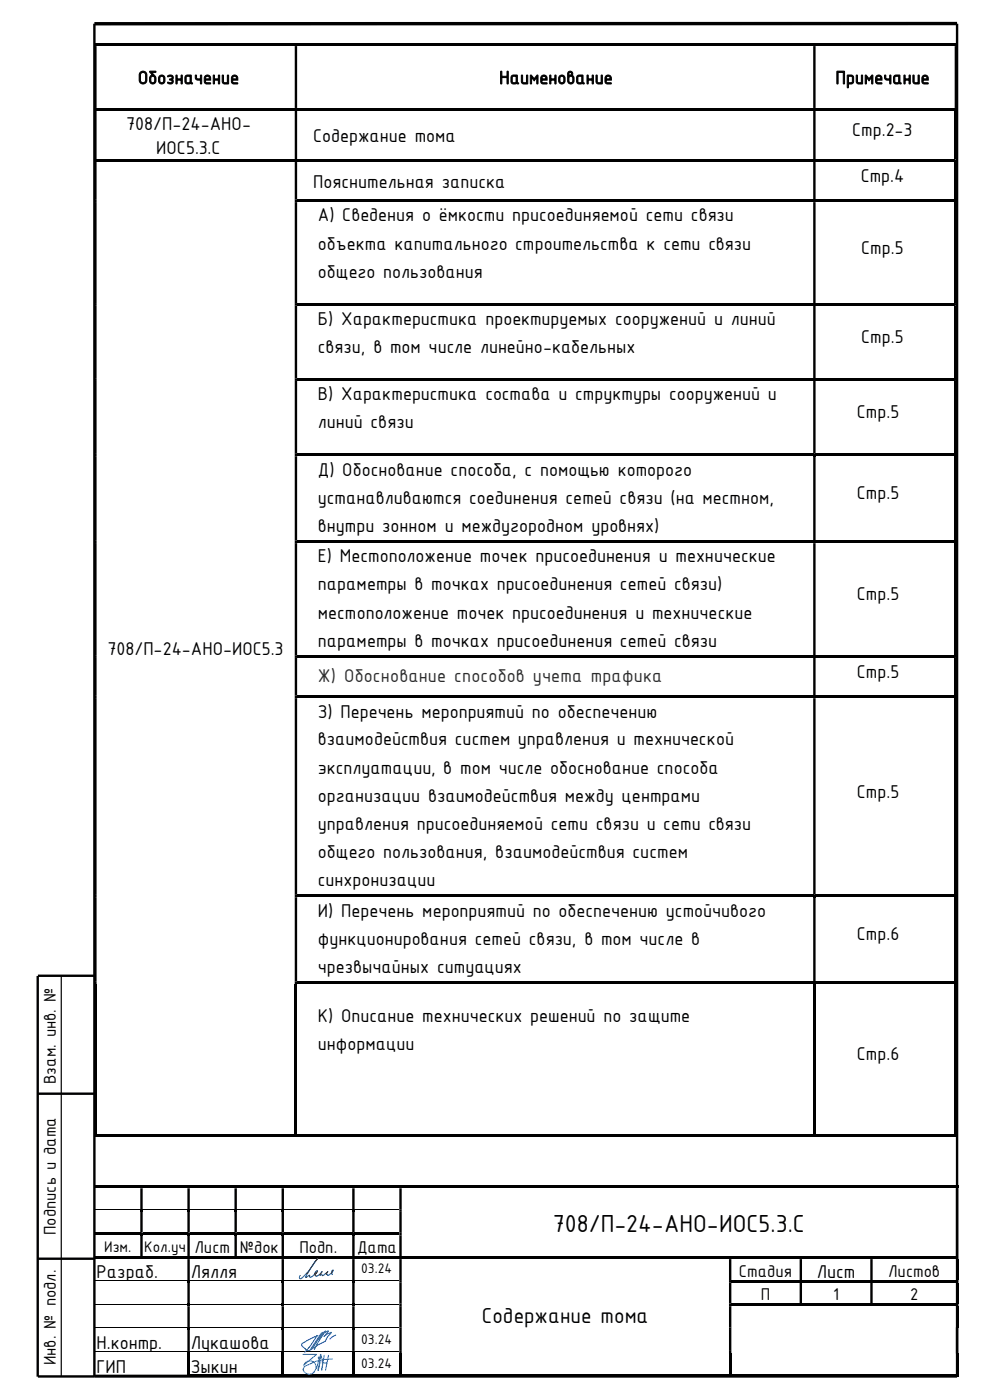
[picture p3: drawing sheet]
<svg xmlns="http://www.w3.org/2000/svg" width="210mm" height="297mm" viewBox="0 0 210 297" stroke-linecap="round" stroke-linejoin="round" font-family="sans-serif">
<defs><g id="words">
<text font-size="5.6" x="117.3" y="261.3">708/П-24-АНО-ИОС5.3.С</text>
<text font-size="5" x="102.2" y="280.7">Содержание тома</text>
<g font-size="4.2">
<text x="29.3" y="17.8">Обозначение</text>
<text x="105.9" y="17.8">Наименование</text>
<text x="177.3" y="17.8">Примечание</text>
<text x="26.8" y="27.5">708/П-24-АНО-</text>
<text x="180.8" y="28.8">Стр.2-3</text>
<text x="33.1" y="32.7">ИОС5.3.С</text>
<text x="66.4" y="30.1">Содержание тома</text>
<text x="66.4" y="39.8">Пояснительная записка</text>
<text x="182.6" y="38.6">Стр.4</text>
<text x="67.4" y="47">А) Сведения о ёмкости присоединяемой сети связи</text>
<text x="67.4" y="53">объекта капитального строительства к сети связи</text>
<text x="182.7" y="53.8">Стр.5</text>
<text x="67.4" y="58.9">общего пользования</text>
<text x="67.4" y="68.9">Б) Характеристика проектируемых сооружений и линий</text>
<text x="67.4" y="74.9">связи, в том числе линейно-кабельных</text>
<text x="182.7" y="72.8">Стр.5</text>
<text x="67.4" y="84.9">В) Характеристика состава и структуры сооружений и</text>
<text x="181.8" y="88.7">Стр.5</text>
<text x="67.4" y="90.8">линий связи</text>
<text x="67.4" y="100.9">Д) Обоснование способа, с помощью которого</text>
<text x="67.4" y="106.8">устанавливаются соединения сетей связи (на местном,</text>
<text x="181.8" y="106">Стр.5</text>
<text x="67.4" y="112.8">внутри зонном и междугородном уровнях)</text>
<text x="67.4" y="119.3">Е) Местоположение точек присоединения и технические</text>
<text x="67.4" y="125.3">параметры в точках присоединения сетей связи)</text>
<text x="67.4" y="131.2">местоположение точек присоединения и технические</text>
<text x="181.8" y="127.3">Стр.5</text>
<text x="67.4" y="137.2">параметры в точках присоединения сетей связи</text>
<text x="22.8" y="138.9">708/П-24-АНО-ИОС5.3</text>
<text x="181.8" y="143.8">Стр.5</text>
<text x="67.4" y="152.2">З) Перечень мероприятий по обеспечению</text>
<text x="67.4" y="158.2">взаимодействия систем управления и технической</text>
<text x="67.4" y="164.1">эксплуатации, в том числе обоснование способа</text>
<text x="67.4" y="170.1">организации взаимодействия между центрами</text>
<text x="181.8" y="169.2">Стр.5</text>
<text x="67.4" y="176.1">управления присоединяемой сети связи и сети связи</text>
<text x="67.4" y="182">общего пользования, взаимодействия систем</text>
<text x="67.4" y="188">синхронизации</text>
<text x="67.4" y="194.5">И) Перечень мероприятий по обеспечению устойчивого</text>
<text x="67.4" y="200.4">функционирования сетей связи, в том числе в</text>
<text x="181.8" y="199.5">Стр.6</text>
<text x="67.4" y="206.4">чрезвычайных ситуациях</text>
<text x="67.4" y="216.8">К) Описание технических решений по защите</text>
<text x="67.4" y="222.8">информации</text>
<text x="181.8" y="224.9">Стр.6</text>
<text x="20.5" y="271.2">Разраб.</text>
<text x="40.5" y="271.2">Лялля</text>
<text x="173.3" y="271.1">Лист</text>
<text x="20.5" y="286.2">Н.контр.</text>
<text x="40.5" y="286.2">Лукашова</text>
<text x="20.5" y="291.2">ГИП</text>
<text x="40.5" y="291.2">Зыкин</text>
</g>
<text font-size="4.2" fill="#2d2d2d" x="67.4" y="144.7">Ж) Обоснование способов учета трафика</text>
<g font-size="3.9">
<text x="11.8" y="230" transform="rotate(-90 11.8 230)">Взам. инв. №</text>
<text x="11.8" y="262" transform="rotate(-90 11.8 262)">Подпись и дата</text>
<text x="41.3" y="265.9">Лист</text>
<text x="50.9" y="265.9">№док</text>
<text x="63.5" y="265.9">Подп.</text>
<text x="75.7" y="265.9">Дата</text>
<text x="156.7" y="270.8">Стадия</text>
<text x="161.4" y="275.8">П</text>
<text x="176.7" y="275.8">1</text>
<text x="188.4" y="270.8">Листов</text>
<text x="193.1" y="275.8">2</text>
<text x="11.8" y="289.7" transform="rotate(-90 11.8 289.7)">Инв. № подл.</text>
</g>
<g font-size="3.5">
<text x="22.1" y="265.5">Изм.</text>
<text x="30.6" y="265.5">Кол.уч</text>
</g>
<g font-size="3.2">
<text x="76.6" y="270.2">03.24</text>
<text x="76.6" y="285.2">03.24</text>
<text x="76.6" y="290.2">03.24</text>
</g>
</g></defs>
<path d="M203 5h-183" fill="none" stroke="#000" stroke-width=".72" stroke-linecap="butt"/>
<g fill="#000">
<path d="M20 251.5h9.8v.6h-9.8zM29.8 256.5h.5v.6h-.5zM30.3 251.5h9.5v.6h-9.5zM39.8 256.5h.5v.6h-.5zM40.3 251.5h9.4v.6h-9.4zM49.7 256.5h.5v.6h-.5zM50.2 251.5h9.5v.6h-9.5zM59.7 256.5h.5v.6h-.5zM60.2 251.5h14.5v.6h-14.5zM74.7 256.5h.5v.6h-.5zM75.2 251.5h9.5v.6h-9.5zM85.2 251.5h117.6v.6h-117.6z"/>
<path d="M20 261.5h9.8v.5h-9.8zM29.8 261.5h.5v.6h-.5zM30.3 261.5h9.5v.5h-9.5zM30.3 266.6h9.5v.5h-9.5zM39.8 261.5h.5v.6h-.5zM39.8 266.6h.5v.5h-.5zM39.8 271.6h.5v.5h-.5zM39.8 276.6h.5v.5h-.5zM40.3 261.5h9.4v.5h-9.4zM49.7 261.5h.5v.6h-.5zM50.2 261.5h9.5v.5h-9.5zM50.2 266.6h9.5v.5h-9.5z"/>
<path d="M59.7 261.5h.5v.6h-.5zM59.7 266.6h.5v.5h-.5zM59.7 271.6h.5v.5h-.5zM59.7 276.6h.5v.5h-.5zM60.2 261.5h14.5v.5h-14.5zM60.2 266.6h14.5v.5h-14.5zM74.7 261.5h.5v.6h-.5zM74.7 266.6h.5v.5h-.5zM74.7 271.6h.5v.5h-.5zM74.7 276.6h.5v.5h-.5zM75.2 261.5h9.5v.5h-9.5zM75.2 266.6h9.5v.5h-9.5z"/>
<path d="M84.7 266.6h.5v.5h-.5zM85.2 266.6h69.4v.5h-69.4zM155.2 266.6h14.4v.5h-14.4zM155.2 271.6h14.4v.5h-14.4zM169.6 271.6h.5v.5h-.5zM170.1 266.6h14.5v.5h-14.5zM170.1 271.6h14.5v.5h-14.5zM184.6 271.6h.5v.5h-.5zM185.1 266.6h17.7v.5h-17.7zM185.1 271.6h17.7v.5h-17.7zM185.1 276.6h17.7v.5h-17.7zM202.8 267.1h.5v4.5h-.5z"/>
<path d="M202.8 272.1h.5v4.5h-.5zM202.8 277.1h.5v4.5h-.5zM39.8 281.6h.5v.6h-.5zM39.8 286.6h.5v.5h-.5zM40.3 291.6h19.4v.5h-19.4zM59.7 281.6h.5v.6h-.5zM59.7 286.6h.5v.5h-.5zM60.2 291.6h14.5v.5h-14.5zM74.7 281.6h.5v.6h-.5zM74.7 286.6h.5v.5h-.5zM75.2 291.6h9.5v.5h-9.5zM85.2 291.6h69.4v.5h-69.4z"/>
<path d="M155.2 291.6h47.6v.5h-47.6zM202.8 291.6h.5v.5h-.5z"/>
</g>
<g fill="#000">
<path d="M29.8 251.5h.5v.6h-.5z" fill-rule="evenodd"/>
<path d="M29.8 252.1h.5v4.4h-.5zM39.8 252.1h.5v4.4h-.5zM49.7 252.1h.5v4.4h-.5zM59.7 252.1h.5v4.4h-.5zM74.7 252.1h.5v4.4h-.5zM84.7 252.1h.5v4.4h-.5zM202.8 252.1h.5v4.4h-.5z" fill-rule="evenodd"/>
<path d="M39.8 251.5h.5v.6h-.5z" fill-rule="evenodd"/>
<path d="M49.7 251.5h.5v.6h-.5z" fill-rule="evenodd"/>
<path d="M59.7 251.5h.5v.6h-.5z" fill-rule="evenodd"/>
<path d="M74.7 251.5h.5v.6h-.5z" fill-rule="evenodd"/>
<path d="M84.7 251.5h.5v.6h-.5z" fill-rule="evenodd"/>
<path d="M84.7 256.5h.5v.6h-.5zM202.8 256.5h.5v.6h-.5zM29.8 257.1h.5v4.4h-.5zM39.8 257.1h.5v4.4h-.5zM49.7 257.1h.5v4.4h-.5zM59.7 257.1h.5v4.4h-.5zM74.7 257.1h.5v4.4h-.5z" fill-rule="evenodd"/>
<path d="M84.7 257.1h.5v4.4h-.5zM202.8 257.1h.5v4.4h-.5z" fill-rule="evenodd"/>
<path d="M202.8 251.5h.5v.6h-.5z" fill-rule="evenodd"/>
<path d="M20 266.6h10.3v.5h-10.3z" fill-rule="evenodd"/>
<path d="M40.3 266.6h9.9v.5h-9.9z" fill-rule="evenodd"/>
<path d="M84.7 261.5h.5v.6h-.5zM202.8 261.5h.5v.6h-.5zM29.8 262.1h.5v4.5h-.5zM39.8 262.1h.5v4.5h-.5zM49.7 262.1h.5v4.5h-.5zM59.7 262.1h.5v4.5h-.5zM74.7 262.1h.5v4.5h-.5z" fill-rule="evenodd"/>
<path d="M84.7 262.1h.5v4.5h-.5zM202.8 262.1h.5v4.5h-.5z" fill-rule="evenodd"/>
<path d="M84.7 271.6h.5v.5h-.5zM154.6 271.6h.6v.5h-.6z" fill-rule="evenodd"/>
<path d="M84.7 276.6h.5v.5h-.5zM154.6 276.6h.6v.5h-.6z" fill-rule="evenodd"/>
<path d="M154.6 266.6h.6v.5h-.6z" fill-rule="evenodd"/>
<path d="M155.2 276.6h29.9v.5h-29.9z" fill-rule="evenodd"/>
<path d="M169.6 266.6h.5v.5h-.5z" fill-rule="evenodd"/>
<path d="M184.6 266.6h.5v.5h-.5z" fill-rule="evenodd"/>
<path d="M202.8 266.6h.5v.5h-.5zM39.8 267.1h.5v4.5h-.5zM59.7 267.1h.5v4.5h-.5zM74.7 267.1h.5v4.5h-.5zM84.7 267.1h.5v4.5h-.5zM154.6 267.1h.6v4.5h-.6zM169.6 267.1h.5v4.5h-.5zM184.6 267.1h.5v4.5h-.5z" fill-rule="evenodd"/>
<path d="M202.8 271.6h.5v.5h-.5zM39.8 272.1h.5v4.5h-.5zM59.7 272.1h.5v4.5h-.5zM74.7 272.1h.5v4.5h-.5zM84.7 272.1h.5v4.5h-.5zM154.6 272.1h.6v4.5h-.6zM169.6 272.1h.5v4.5h-.5zM184.6 272.1h.5v4.5h-.5z" fill-rule="evenodd"/>
<path d="M202.8 276.6h.5v.5h-.5zM39.8 277.1h.5v4.5h-.5zM59.7 277.1h.5v4.5h-.5zM74.7 277.1h.5v4.5h-.5zM84.7 277.1h.5v4.5h-.5zM154.6 277.1h.6v4.5h-.6z" fill-rule="evenodd"/>
<path d="M39.8 287.1h.5v5h-.5z" fill-rule="evenodd"/>
<path d="M59.7 287.1h.5v5h-.5z" fill-rule="evenodd"/>
<path d="M74.7 287.1h.5v5h-.5z" fill-rule="evenodd"/>
<path d="M84.7 281.6h.5v.6h-.5zM154.6 281.6h.6v.6h-.6zM202.8 281.6h.5v.6h-.5zM39.8 282.2h.5v4.4h-.5zM59.7 282.2h.5v4.4h-.5zM74.7 282.2h.5v4.4h-.5z" fill-rule="evenodd"/>
<path d="M84.7 282.2h.5v4.4h-.5zM154.6 282.2h.6v4.4h-.6zM202.8 282.2h.5v4.4h-.5z" fill-rule="evenodd"/>
<path d="M84.7 286.6h.5v.5h-.5zM154.6 286.6h.6v.5h-.6zM202.8 286.6h.5v.5h-.5zM20 291.6h19.8v.5h-19.8z" fill-rule="evenodd"/>
<path d="M84.7 287.1h.5v5h-.5z" fill-rule="evenodd"/>
<path d="M154.6 287.1h.6v5h-.6z" fill-rule="evenodd"/>
<path d="M202.8 287.1h.5v5h-.5z" fill-rule="evenodd"/>
</g>
<g fill="none" stroke="#000" stroke-width=".21">
<path d="M20 256.6h9.8M30.3 256.6h9.5M40.3 256.6h9.4M50.2 256.6h9.5M60.2 256.6h14.5M75.2 256.6h9.5M20 271.7h19.8M20 276.6h19.8M40.3 271.7h19.4M40.3 276.6h19.4M60.2 271.7h14.5M60.2 276.6h14.5"/>
<path d="M75.2 271.7h9.5M75.2 276.6h9.5M20 281.7h19.8M20 286.7h19.8M40.3 281.7h19.4M40.3 286.7h19.4M60.2 281.7h14.5M60.2 286.7h14.5M75.2 281.7h9.5M75.2 286.7h9.5"/>
</g>
<path d="M8 207.1v85M8 232h12M8 267h12M20 292h183" fill="none" stroke="#000" stroke-width=".51"/>
<path d="M13 207.1v85" fill="none" stroke="#000" stroke-width=".25"/>
<path d="M64.3 290.5a1.4 1.4 0 0 0 1 1 1.4 1.4 0 0 0 1.4-.5M64.4 289.6a1.35 1.35 0 0 1 2.1-.7 1.35 1.35 0 0 1 .1 2.1M68 287.3l-.1 1.8-.5 1.6M68.1 287.3l.3 2.3-.2 1.1M68.5 289.1h.8" fill="none" stroke="#2776bb" stroke-width=".21"/>
<path d="M67.7 288h.2v.1h-.2z" fill-rule="evenodd" fill="#2776bb"/>
<path d="M67.7 288h.2v.1h-.2z" fill="none" stroke="#2776bb" stroke-width=".21"/>
<path d="M67.6 287.9h.2v.2h-.2z" fill-rule="evenodd" fill="#2776bb"/>
<path d="M67.6 287.9h.2v.2h-.2z" fill="none" stroke="#2776bb" stroke-width=".21"/>
<path d="M67.5 288h.2v.1h-.2z" fill-rule="evenodd" fill="#2776bb"/>
<path d="M67.5 288h.2v.1h-.2z" fill="none" stroke="#2776bb" stroke-width=".21"/>
<path d="M67.6 288.1h.2v.1h-.2z" fill-rule="evenodd" fill="#2776bb"/>
<path d="M64.3 287.3h2.9l-2.8 2.3M65 289.7l-.5 .3-.2 .6M67.6 288.1h.2v.1h-.2zM67.7 288.1l.1 1.3-.3 1.4M67.8 288l-.6 2.3M68.8 287.5l-.6 3.2M69.7 287.5l-.6 3.2M70.5 288.3l-1.9 .1-1.8 .5-1.7 .8" fill="none" stroke="#2776bb" stroke-width=".21"/>
<path d="M20 5v287h-12M203 5v287M8 207h12" fill="none" stroke="#000" stroke-width=".51"/>
<path d="M68.2 282.8l-2.5 3.7h-.5l-1-.8-.2-.3 .1-.3 1.5-.9 1.9-.9-.4 .2-1.3 2-1.2 1.4M68.2 283l1.5-.7-1 1.2 1.6-.8-1 1.2a2.74 2.74 0 0 1-1.9 1.5l-.9 .6M68.6 282.6l-2.5 3.7M69 282.3l-2.3 4M71.2 283.2l-1.2 .9" fill="none" stroke="#00f" stroke-width=".21"/>
<path d="M70.5 270.4l-.1-.2a.41 .41 0 0 1-.1-.5 .41 .41 0 0 1 .4-.2l-1 1a.17 .17 0 0 1-.2 .1 .17 .17 0 0 1-.1-.2h-.2v-.2l.4-.4-1.1 .8-.2-.2-.4 .2 .4-.8-.5 .6-.7 .4-.1-.3-.2 .1 .3-.5-.3 .1v-.1l.4-.5h.2l-.1 .3-.5 .4a1.22 1.22 0 0 1-1.1 .6v-.4l-.8 .5v-.2l1.8-2.9 .7-.9-.3 .3a13.3 13.3 0 0 1-3.3 4l-.3-.2 .2-.5" fill="none" stroke="#003f7f" stroke-width=".21"/>
<g fill="#000">
<path d="M20 9.2h.5v.6h-.5z" fill-rule="evenodd"/>
<path d="M20 9.8h.5v13.1h-.5zM62.5 9.8h.5v13.1h-.5zM172.5 9.8h.5v13.1h-.5zM202.5 9.8h.5v13.1h-.5z" fill-rule="evenodd"/>
<path d="M62.5 9.2h.5v.6h-.5z" fill-rule="evenodd"/>
<path d="M172.5 9.2h.5v.6h-.5z" fill-rule="evenodd"/>
<path d="M202.5 9.2h.5v.6h-.5z" fill-rule="evenodd"/>
<path d="M202.5 22.9h.5v.6h-.5zM20 23.5h.5v10.3h-.5zM62.5 23.5h.5v10.3h-.5zM172.5 23.5h.5v10.3h-.5z" fill-rule="evenodd"/>
<path d="M202.5 33.8h.5v.6h-.5zM20 34.4h.5v7.9h-.5zM62.5 34.4h.5v7.9h-.5zM172.5 34.4h.5v7.9h-.5z" fill-rule="evenodd"/>
<path d="M20 42.3h.5v.6h-.5zM62.5 42.3h.5v.6h-.5z" fill-rule="evenodd"/>
<path d="M202.5 42.3h.5v.6h-.5zM20 42.9h.5v21.4h-.5zM62.5 42.9h.5v21.4h-.5zM172.5 42.9h.5v21.4h-.5z" fill-rule="evenodd"/>
<path d="M20 64.3h.5v.6h-.5zM62.5 64.3h.5v.6h-.5z" fill-rule="evenodd"/>
<path d="M202.5 64.3h.5v.6h-.5zM20 64.9h.5v15.4h-.5zM62.5 64.9h.5v15.4h-.5zM172.5 64.9h.5v15.4h-.5z" fill-rule="evenodd"/>
<path d="M20 80.3h.5v.5h-.5zM62.5 80.3h.5v.5h-.5z" fill-rule="evenodd"/>
<path d="M20 96.3h.5v.5h-.5zM62.5 96.3h.5v.5h-.5z" fill-rule="evenodd"/>
<path d="M202.5 80.3h.5v.5h-.5zM20 80.8h.5v15.5h-.5zM62.5 80.8h.5v15.5h-.5zM172.5 80.8h.5v15.5h-.5z" fill-rule="evenodd"/>
<path d="M202.5 96.3h.5v.5h-.5zM20 96.8h.5v17.9h-.5zM62.5 96.8h.5v17.9h-.5zM172.5 96.8h.5v17.9h-.5z" fill-rule="evenodd"/>
<path d="M20 114.7h.5v.5h-.5zM62.5 114.7h.5v.5h-.5z" fill-rule="evenodd"/>
<path d="M202.5 114.7h.5v.5h-.5zM20 115.2h.5v23.8h-.5zM62.5 115.2h.5v23.8h-.5zM172.5 115.2h.5v23.8h-.5z" fill-rule="evenodd"/>
</g>
<g fill="#000">
<path d="M20.5 9.2h42v.5h-42zM63 9.2h109.5v.5h-109.5zM173 9.2h29.5v.5h-29.5zM20 22.9h.5v.6h-.5zM20 33.8h.5v.6h-.5zM20.5 22.9h42v.5h-42zM20.5 33.8h42v.5h-42zM62.5 22.9h.5v.6h-.5zM62.5 33.8h.5v.6h-.5zM63 22.9h109.5v.5h-109.5zM63 33.8h109.5v.5h-109.5zM172.5 22.9h.5v.6h-.5z"/>
<path d="M172.5 33.8h.5v.6h-.5zM173 22.9h29.5v.5h-29.5zM173 33.8h29.5v.5h-29.5zM202.5 23.5h.5v10.3h-.5zM202.5 34.4h.5v7.9h-.5zM63 42.3h109.5v.5h-109.5zM172.5 42.3h.5v.6h-.5zM173 42.3h29.5v.5h-29.5zM202.5 42.9h.5v21.4h-.5zM63 64.3h109.5v.5h-109.5zM172.5 64.3h.5v.6h-.5zM173 64.3h29.5v.5h-29.5z"/>
<path d="M202.5 64.9h.5v15.4h-.5zM63 80.3h109.5v.5h-109.5zM63 96.3h109.5v.5h-109.5zM172.5 80.3h.5v.5h-.5zM172.5 96.3h.5v.5h-.5zM173 80.3h29.5v.5h-29.5zM173 96.3h29.5v.5h-29.5zM202.5 80.8h.5v15.5h-.5zM202.5 96.8h.5v17.9h-.5zM63 114.7h109.5v.5h-109.5zM172.5 114.7h.5v.5h-.5zM173 114.7h29.5v.5h-29.5z"/>
<path d="M202.5 115.2h.5v23.8h-.5z"/>
</g>
<path d="M67.4 140.6h73.1v5.2h-73.1z" fill="#fff"/>
<g fill="#000">
<path d="M20 139h.5v.6h-.5zM62.5 139h.5v.6h-.5z" fill-rule="evenodd"/>
<path d="M202.5 139h.5v.6h-.5zM20 139.6h.5v8h-.5zM62.5 139.6h.5v8h-.5zM172.5 139.6h.5v8h-.5z" fill-rule="evenodd"/>
</g>
<path d="M63 139h109.5v.5h-109.5zM172.5 139h.5v.6h-.5zM173 139h29.5v.5h-29.5zM202.5 139.6h.5v8h-.5z" fill="#000"/>
<g fill="#fff">
<path d="M67.4 148.1h72v5.2h-72z"/>
<path d="M67.4 154.1h88.3v5.2h-88.3z"/>
<path d="M67.4 160h85v5.2h-85z"/>
<path d="M67.4 166h81.1v5.2h-81.1z"/>
<path d="M67.4 172h92v5.2h-92z"/>
<path d="M67.4 177.9h78.5v5.2h-78.5z"/>
<path d="M67.4 183.9h25v5.2h-25z"/>
</g>
<g fill="#000">
<path d="M20 147.6h.5v.5h-.5zM62.5 147.6h.5v.5h-.5z" fill-rule="evenodd"/>
<path d="M202.5 147.6h.5v.5h-.5zM20 148.1h.5v41.7h-.5zM62.5 148.1h.5v41.7h-.5zM172.5 148.1h.5v41.7h-.5z" fill-rule="evenodd"/>
</g>
<path d="M63 147.6h109.5v.5h-109.5zM172.5 147.6h.5v.5h-.5zM173 147.6h29.5v.5h-29.5zM202.5 148.1h.5v41.7h-.5z" fill="#000"/>
<g fill="#fff">
<path d="M67.4 190.4h95.1v5.2h-95.1z"/>
<path d="M67.4 196.3h81.1v5.2h-81.1z"/>
<path d="M67.4 202.3h43.3v5.2h-43.3z"/>
</g>
<g fill="#000">
<path d="M20 189.8h.5v.6h-.5zM62.5 189.8h.5v.6h-.5z" fill-rule="evenodd"/>
<path d="M202.5 189.8h.5v.6h-.5zM20 190.4h.5v17.8h-.5zM62.5 190.4h.5v17.8h-.5zM172.5 190.4h.5v17.8h-.5z" fill-rule="evenodd"/>
</g>
<path d="M63 189.8h109.5v.5h-109.5zM172.5 189.8h.5v.6h-.5zM173 189.8h29.5v.5h-29.5zM202.5 190.4h.5v17.8h-.5z" fill="#000"/>
<g fill="#fff">
<path d="M67.4 212.7h79v5.2h-79z"/>
<path d="M67.4 218.7h20.5v5.2h-20.5z"/>
</g>
<g fill="#000">
<path d="M20 208.2h.5v.6h-.5zM62.5 208.2h.5v.6h-.5z" fill-rule="evenodd"/>
<path d="M20 208.8h.5v32.2h-.5z" fill-rule="evenodd"/>
<path d="M62.5 208.8h.5v32.2h-.5z" fill-rule="evenodd"/>
<path d="M172.5 208.8h.5v32.2h-.5z" fill-rule="evenodd"/>
<path d="M202.5 208.8h.5v32.2h-.5z" fill-rule="evenodd"/>
<path d="M20 240.5h42.5v.5h-42.5z" fill-rule="evenodd"/>
</g>
<path d="M63 208.2h109.5v.5h-109.5zM172.5 208.2h.5v.6h-.5zM173 208.2h29.5v.5h-29.5zM202.5 208.2h.5v.6h-.5zM63 240.5h109.5v.5h-109.5zM173 240.5h29.5v.5h-29.5zM202.5 240.5h.5v.5h-.5z" fill="#000"/>
<use href="#words"/>
</svg>
